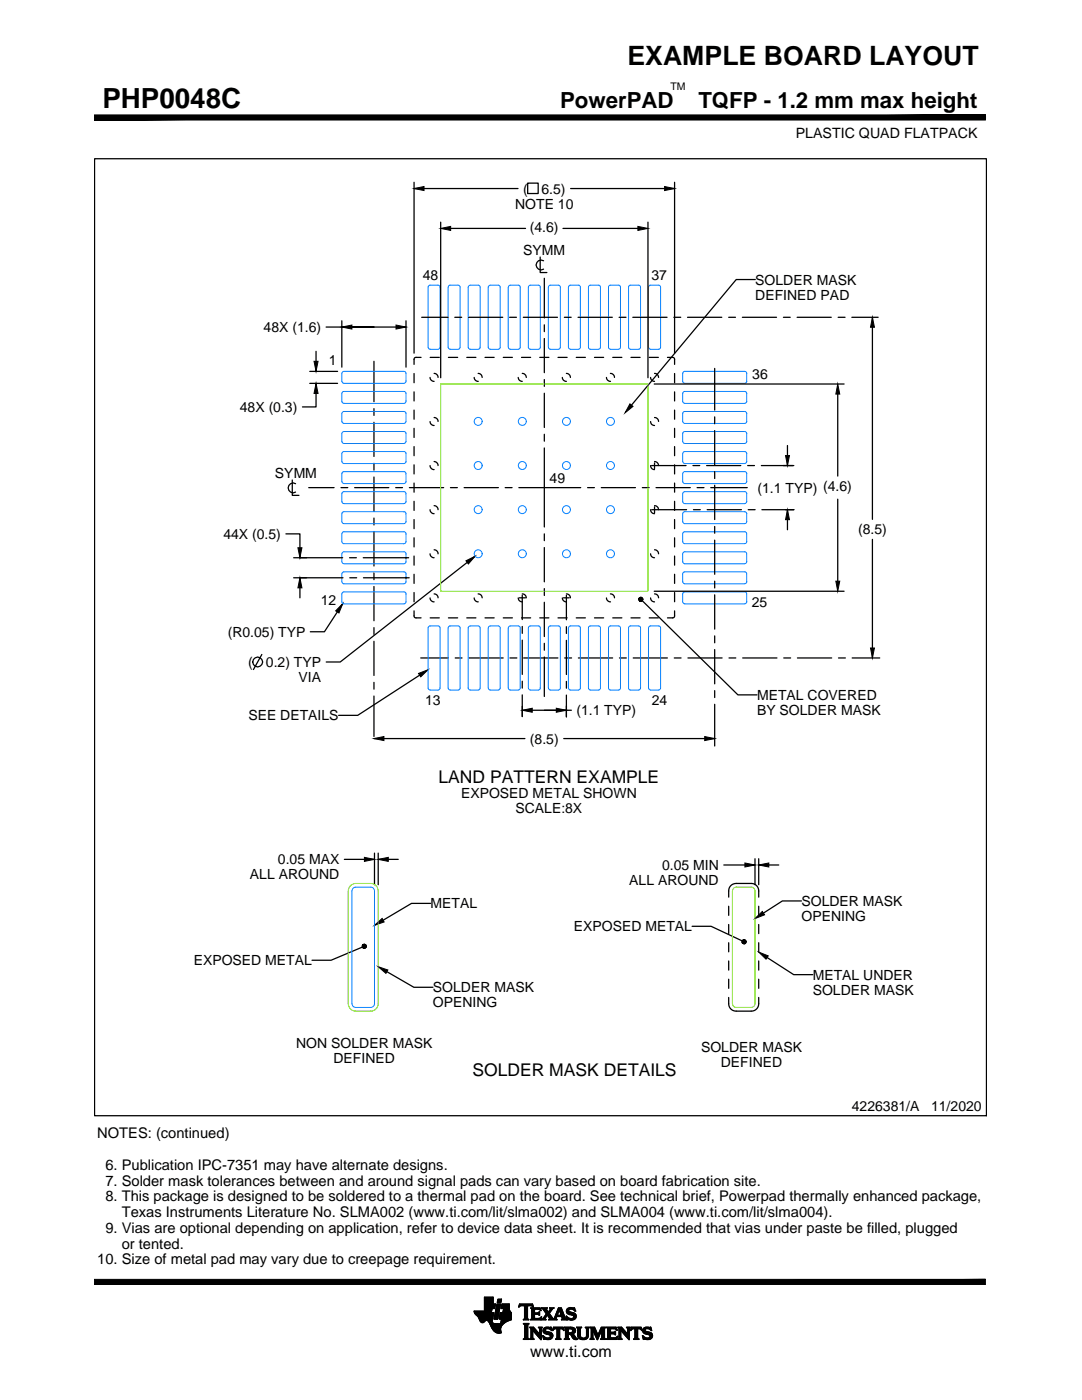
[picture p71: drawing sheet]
<svg xmlns="http://www.w3.org/2000/svg" width="216mm" height="279mm" viewBox="0 0 216 279" stroke-linecap="round" stroke-linejoin="round" font-family="sans-serif">
<defs><g id="words">
<text font-size="5.5" x="20.4" y="21.5">PHP0048C</text>
<text font-size="5.3" x="125.2" y="12.9">EXAMPLE BOARD LAYOUT</text>
<g font-size="4.4">
<text x="111.7" y="21.5">PowerPAD</text>
<text x="139.4" y="21.5">TQFP - 1.2 mm max height</text>
</g>
<g font-size="3.5">
<text x="87.5" y="156.2">LAND PATTERN EXAMPLE</text>
<text x="94.3" y="214.8">SOLDER MASK DETAILS</text>
</g>
<text font-size="3.2" x="105.8" y="270.8">www.ti.com</text>
<g font-size="2.9">
<text x="19.4" y="227.2">NOTES: (continued)</text>
<text x="21" y="233.4">6. Publication IPC-7351 may have alternate designs.</text>
<text x="21" y="236.6">7. Solder mask tolerances between and around signal pads can vary based on board fabrication site.</text>
<text x="21" y="239.7">8. This package is designed to be soldered to a thermal pad on the board. See technical brief, Powerpad thermally enhanced package,</text>
<text x="24.3" y="242.9">Texas Instruments Literature No. SLMA002 (www.ti.com/lit/slma002) and SLMA004 (www.ti.com/lit/slma004).</text>
<text x="21" y="246.1">9. Vias are optional depending on application, refer to device data sheet. It is recommended that vias under paste be filled, plugged</text>
<text x="24.3" y="249.2">or tented.</text>
<text x="19.4" y="252.3">10. Size of metal pad may vary due to creepage requirement.</text>
</g>
<g font-size="2.8">
<text x="158.8" y="27.4">PLASTIC QUAD FLATPACK</text>
<text x="102.8" y="41.6">NOTE 10</text>
<text x="104.4" y="38.6">(</text>
<text x="108" y="38.6">6.5)</text>
<text x="105.7" y="46.3">(4.6)</text>
<text x="104.4" y="50.9">SYMM</text>
<text x="84.4" y="55.9">48</text>
<text x="130" y="55.9">37</text>
<text x="150.7" y="56.8">SOLDER MASK</text>
<text x="150.7" y="59.8">DEFINED PAD</text>
<text x="52.6" y="66.3">48X (1.6)</text>
<text x="65.6" y="72.8">1</text>
<text x="150.1" y="75.7">36</text>
<text x="47.9" y="82.2">48X (0.3)</text>
<text x="54.9" y="95.4">SYMM</text>
<text x="109.7" y="96.4">49</text>
<text x="151.2" y="98.3">(1.1 TYP) (4.6)</text>
<text x="44.6" y="107.5">44X (0.5)</text>
<text x="171.2" y="106.7">(8.5)</text>
<text x="64" y="120.8">12</text>
<text x="150" y="121">25</text>
<text x="45.4" y="127.1">(R0.05) TYP</text>
<text x="49.5" y="133.1">(</text>
<text x="53.1" y="133.1">0.2) TYP</text>
<text x="59.6" y="136.1">VIA</text>
<text x="49.6" y="143.8">SEE DETAILS</text>
<text x="84.8" y="140.8">13</text>
<text x="115" y="142.7">(1.1 TYP)</text>
<text x="130.1" y="140.7">24</text>
<text x="151.1" y="139.7">METAL COVERED</text>
<text x="151.1" y="142.7">BY SOLDER MASK</text>
<text x="105.7" y="148.4">(8.5)</text>
<text x="92" y="159.3">EXPOSED METAL SHOWN</text>
<text x="102.9" y="162.3">SCALE:8X</text>
<text x="55.5" y="172.5">0.05 MAX</text>
<text x="132.1" y="173.6">0.05 MIN</text>
<text x="49.9" y="175.5">ALL AROUND</text>
<text x="125.6" y="176.6">ALL AROUND</text>
<text x="85.9" y="181.3">METAL</text>
<text x="114.5" y="185.9">EXPOSED METAL</text>
<text x="159.9" y="180.8">SOLDER MASK</text>
<text x="159.9" y="183.8">OPENING</text>
<text x="38.7" y="192.6">EXPOSED METAL</text>
<text x="162.2" y="195.5">METAL UNDER</text>
<text x="86.4" y="198">SOLDER MASK</text>
<text x="86.4" y="201">OPENING</text>
<text x="162.2" y="198.5">SOLDER MASK</text>
<text x="59.1" y="209.1">NON SOLDER MASK</text>
<text x="139.9" y="209.9">SOLDER MASK</text>
<text x="66.6" y="212.1">DEFINED</text>
<text x="143.8" y="212.9">DEFINED</text>
<text x="170" y="221.7">4226381/A</text>
<text x="185.8" y="221.7">11/2020</text>
</g>
<text font-size="2.1" x="133.8" y="17.9">TM</text>
</g></defs>
<g fill="none" stroke="#000" stroke-width=".25">
<path d="M18.9 31.7h177.9v191h-177.9zM82.6 36.4v34.1M82.6 37.6h20.8M105.3 36.5h2.1v2.1h-2.1zM113.9 37.6h20.7M134.6 36.4v34.1M149 23.4h47.6v.3M196.6 23.2v.2h-177.8M87.9 44.3v31.1M89.9 45.6h15M107.8 51.3v3.1h1.3M108.5 52a.98 .98 0 0 0-1.5 .9 .98 .98 0 0 0 1.5 .8"/>
<path d="M108.6 55.5v8M112.3 45.6h15M129.3 44.3v31.1M150.7 55.8h-3.8l-20.9 25M61.8 74.1h5.6M61.8 76.5h5.6M63.1 76.5v4.7h-2.7M63.1 70.1v4M65.1 65.3h9.5h-6.4M68.2 64v9.3M74.6 72.1v8.1M74.6 65.3h6.4"/>
<path d="M81 64v9.3M82.6 74.5v1.9M82.6 78.2v1.8M84 71.3h-1.1l-.2 .2-.1 1.2M84.1 63.3h5.3M85.8 75.3a.78 .78 0 0 0 .8 .8M85.8 71.3h1.9M86.6 74.5a.77 .77 0 0 1 .8 .8M89.5 71.3h1.8M90.7 63.3h1.4M93.1 71.3h1.9M93.5 63.3h6.8"/>
<path d="M94.6 75.3a.78 .78 0 0 0 .8 .8M95.4 74.5a.8 .8 0 0 1 .8 .8M96.8 71.3h1.8M100.4 71.3h1.8M101.7 63.3h1.3M103.4 75.3a.78 .78 0 0 0 .8 .8M104.1 71.3h1.8M104.2 74.5a.8 .8 0 0 1 .8 .8M104.4 63.3h6.8M107.7 71.3h1.8M108.6 64.8v1.4M108.6 67.6v6.8"/>
<path d="M108.6 75.7v1.4M108.6 78.5v6.8M111.3 71.3h1.9M112.2 75.3a.78 .78 0 0 0 .8 .8M112.6 63.3h1.4M113 74.5a.8 .8 0 0 1 .8 .8M115 71.3h1.8M115.3 63.3h6.9M118.6 71.3h1.8M121 75.3a.78 .78 0 0 0 .8 .8M121.8 74.5a.8 .8 0 0 1 .8 .8M122.3 71.3h1.8"/>
<path d="M123.5 63.3h1.4M125.9 71.3h1.8M126.3 63.3h6.8M129.5 71.3h1.9M129.8 75.3a.74 .74 0 0 0 .8 .8M130.5 76.6h37.9M130.6 74.5a.8 .8 0 0 1 .8 .8M133.2 71.3h1.1l.2 .2 .1 1.2M134.5 63.3h1.3M134.6 74.5v1.9M134.6 78.2v1.8M137.2 63.3h6.8"/>
<path d="M142.6 73.5v8.3M145.4 63.3h1.4M148.1 63.3h6.8M156.3 63.3h1.4M159.1 63.3h6.8M167.2 78.6v16.4M167.2 63.3h1.4M170 63.3h5.2M174.1 63.3v40.3M58.3 95.8v3.1h1.4M59 96.5a.98 .98 0 0 0-1.5 .9 .98 .98 0 0 0 1.5 .8M61.6 97.3h5.1"/>
<path d="M68 97.3h1.4M70.8 97.3h6.8M74.6 81.5v1.4M74.6 84.3v6.8M74.6 92.5v1.3M74.6 95.2v6.8M79 97.3h1.3M81.7 97.3h6.8M82.6 81.8v1.9M82.6 85.5v1.8M82.6 89.1v1.8M82.6 92.8v1.8"/>
<path d="M82.6 96.4v1.8M85.8 84.1a.78 .78 0 0 0 .8 .8M85.8 92.9a.81 .81 0 0 0 .8 .8M86.6 83.3a.77 .77 0 0 1 .8 .8M86.6 92.1a.77 .77 0 0 1 .8 .8M89.9 97.3h1.4M92.6 97.3h6.8M100.8 97.3h1.4M103.5 97.3h12.4M108.6 86.7v1.3M108.6 89.4v15.8M117.2 97.3h1.4"/>
<path d="M120 97.3h6.8M128.2 97.3h1.3M129.8 84.1a.74 .74 0 0 0 .8 .8M129.8 92.9a.77 .77 0 0 0 .8 .8M130 92.9h6.9M130.6 83.3a.8 .8 0 0 1 .8 .8M130.6 92.1a.8 .8 0 0 1 .8 .8M130.6 92.4v1.1M130.9 97.3h6.8M134.6 81.8v1.9M134.6 85.5v1.8M134.6 89.1v1.8"/>
<path d="M134.6 92.8v1.8M134.6 96.4v1.8M138.3 92.9h1.3M139.1 97.3h1.4M141 92.9h6.8M141.8 97.3h7.3M142.6 83.2v1.4M142.6 85.9v6.9M142.6 94.1v1.4M142.6 96.9v6.8M149.2 92.9h1.3M157.1 88.9v4"/>
<path d="M158.4 92.9h-6.5M167.2 99.6v16.4M57.1 106.5h2.7v4.8M58.6 115.3h9.8M58.6 111.3h9.8M59.8 115.3v4M69.8 111.3h1.3M69.8 115.3h1.4M72.5 111.3h9M72.5 115.3h9.1M74.6 103.4v1.4M74.6 106.1v6.9"/>
<path d="M74.6 114.3v1.4M74.6 117v6.9M81 111.3v.1M81 115.2v.2M82.6 100v1.9M82.6 103.7v1.8M82.6 107.3v1.8M82.6 111v1.8M82.6 114.6v1.8M82.6 118.3v1.8M85.8 119.3a.78 .78 0 0 0 .8 .8M85.8 101.7a.81 .81 0 0 0 .8 .8"/>
<path d="M85.8 110.5a.78 .78 0 0 0 .8 .8M86.6 118.5a.77 .77 0 0 1 .8 .8M86.6 100.9a.77 .77 0 0 1 .8 .8M86.6 109.7a.77 .77 0 0 1 .8 .8M94.6 119.3a.78 .78 0 0 0 .8 .8M94.8 111l-26.9 21.1h-2.8M95.4 118.5a.8 .8 0 0 1 .8 .8M103.4 119.3a.78 .78 0 0 0 .8 .8M103.6 119.3h1.2M104.2 118.5a.8 .8 0 0 1 .8 .8M104.2 118.8v4.8M108.6 106.5v1.4"/>
<path d="M108.6 109.3v6.8M108.6 117.5v1.3M112.2 119.3a.78 .78 0 0 0 .8 .8M112.4 119.3h1.2M113 118.5a.8 .8 0 0 1 .8 .8M113 118.8v4.9M121 119.3a.78 .78 0 0 0 .8 .8M121.8 118.5a.8 .8 0 0 1 .8 .8M128.2 119.9l19 18.8h3.9M129.8 119.3a.74 .74 0 0 0 .8 .8M129.8 101.7a.77 .77 0 0 0 .8 .8M129.8 110.5a.74 .74 0 0 0 .8 .8"/>
<path d="M130 101.7h7M130.5 118h37.9M130.6 118.5a.8 .8 0 0 1 .8 .8M130.6 100.9a.8 .8 0 0 1 .8 .8M130.6 109.7a.8 .8 0 0 1 .8 .8M130.6 101.1v1.3M134.6 100v1.9M134.6 103.7v1.8M134.6 107.3v1.8M134.6 111v1.8M134.6 114.6v1.8M134.6 118.3v1.8"/>
<path d="M138.4 101.7h1.3M141.1 101.7h6.8M142.6 105.1v1.3M142.6 107.8v6.8M142.6 116v1.3M142.6 118.7v6.9M149.3 101.7h1.4M152 101.7h6.4M157.1 101.7v4M174.1 107.6v23.7M52.2 130.6l-1.6 3M68.4 120.5l-3.7 5.6h-2.8"/>
<path d="M74.6 125.3v1.3M74.6 128v6.8M74.6 136.2v1.3M74.6 138.9v8.1M82.6 121.9l.1 1.3 .2 .1h1.1M83.7 134.7l-12.3 8.1h-3.8M84 131.3h5.5M85.8 123.3h1.9M89.5 123.3h1.8M90.8 131.3h1.4M93.1 123.3h1.9M93.6 131.3h6.8"/>
<path d="M96.8 123.3h1.8M100.4 123.3h1.8M101.8 131.3h1.3M104.1 123.3h1.8M104.2 125v1.4M104.2 127.8v6.8M104.2 135.9v1.4M104.2 138.7v4.3M104.5 131.3h6.8M107.7 123.3h1.8M108.6 120.2v6.8M108.6 128.4v1.4"/>
<path d="M108.6 131.1v7.9M111.3 123.3h1.9M112.7 131.3h1.4M113 125.1v1.3M113 127.8v6.8M113 136v1.3M113 138.7v4.4M115 123.3h1.8M115.4 131.3h6.8M118.6 123.3h1.8M122.3 123.3h1.8M123.6 131.3h1.4"/>
<path d="M125.9 123.3h1.8M126.4 131.3h6.8M129.5 123.3h1.9M134.5 131.3h1.4M134.6 121.9l-.1 1.3-.2 .1h-1.1M137.3 131.3h6.8M142.6 126.9v1.4M142.6 129.6v6.9M142.6 137.8v1.4M145.5 131.3h1.3M148.2 131.3h6.8M156.4 131.3h1.4"/>
<path d="M159.1 131.3h6.9M167.3 131.3h1.4M170 131.3h5.5M74.6 147.4h30.1M104.2 141.7h8.8M108.6 141.7h5.4M112.5 147.4h30.1M142.6 140.6v8.3M68.7 171.5h6M74.7 170.3v6.3M75.5 170.3v6.3M75.5 171.5h4"/>
<path d="M144.4 172.6h6.3M150.7 171.4v5.2M151.4 179a3.2 3.2 0 0 0-.2-1.9l-.5-.6-.5-.2h-3.3a1.47 1.47 0 0 0-1.5 1.5v1.2M151.4 171.4v5.2M151.4 172.6h4M159.9 179.8h-3.8l-3.8 2.4M72.3 189l-6.2 2.6h-3.8M77.2 193.9l5.4 3.1h3.8M85.9 180.3h-3.8l-5.7 3.4M138.1 184.9h3.8l6.2 2.9M145.4 180.9v1.8M145.4 184.5v1.8"/>
<path d="M145.4 188.1v1.9M145.4 191.8v1.8M145.4 195.4v1.8M151.4 199.1a3.2 3.2 0 0 1-.2 2l-.5 .5-.5 .2h-3.3a1.47 1.47 0 0 1-1.5-1.5v-1.2M151.4 180.9v1.8M151.4 184.5v1.8M151.4 188.1v1.9M151.4 191.8v1.8M151.4 195.4v1.8M153.1 191.1l5.3 3.4h3.8M96.7 260h1.7M96.7 259.9h1.7"/>
<path d="M96.7 259.8h1.7M96.7 259.7h1.7M96.7 259.6h1.7M96.7 259.5h1.7M96.7 259.4h1.7M96.7 259.3h1.7M96.7 259.2h1.7M96.7 259.1h1.7M96.7 259h1.7M99.2 259.9h.7M99.3 259.8h.7M99.3 259.7h.7"/>
<path d="M99.3 259.6h.7M99.3 259.5h.7M99.3 259.4h.7M99.4 259.3h.7M99.4 259.3h.7l-.2 .7h-.7zM94.6 261.8h3.5M94.6 261.7h3.5M94.6 261.9h3.4M94.7 262h3.3M94.7 262h3.8M94.7 262.1h3.8M94.8 262.2h3.7"/>
<path d="M94.9 262.3h3.6M94.9 262.4h3.5M95 262.4h3.4M95.1 262.5h3.3M95.2 262.6h3.2M95.3 262.7h3.1M95.4 262.7h3M95.4 262.8h2.9M95.5 262.9h2.8M95.5 263h2.8M95.6 263.1h2.7M95.6 263.2h2.7"/>
<path d="M95.7 263.3h2.6M95.7 263.4h2.5M95.7 263.5h2.5M95.8 263.5h1.1M95.8 263.6h1M95.8 263.7h.9M95.9 263.8h.7M96 263.9h.6M96.1 263.9h.3M96.7 261.5h1.4M96.7 261.4h1.4M96.7 261.3h1.5"/>
<path d="M96.7 261.2h1.5M96.7 261.1h2l.2-.9h-.5v-1.3h-1.7v2.8M96.7 261.1h2M96.7 261h2M96.7 260.9h2M96.7 260.8h2M96.7 260.7h2.1M96.7 260.6h2.1M96.7 260.5h2.1M96.7 260.4h2.1M96.7 260.3h2.2M96.7 260.2h1.7"/>
<path d="M96.7 260.1h1.7M97.3 263.5h.9M97.4 263.6h.8M97.5 263.7h.7M97.5 263.8h.7M97.6 263.9h.6M97.7 264h.6M97.7 264.1h.7M97.7 264.2h1.2M97.8 264.3h2.6M97.8 264.3h2.5M97.9 264.4h2.3"/>
<path d="M97.9 264.5h2.3M97.9 264.6h2.2M98 264.6h2.1M98 264.7h2M98 264.8h2M98.1 264.9h1.9M98.1 265h1.8M98.2 265h1.7M98.2 261.1l-.2 .9h.5l-.2 1.2M98.2 263.5v.4l.4 .3h1.9M98.2 265.1h1.7M98.3 265.2h1.6"/>
<path d="M98.3 263.2l-.1 .3M98.3 265.3h1.6M98.4 265.4h1.5M98.5 265.5h1.4M98.6 265.6h1.3M98.6 263.2h.7M98.6 263.1h.7M98.6 265.7h1.3M98.6 263h.7M98.6 262.9h.7M98.7 262.8h.7M98.7 262.7h.7"/>
<path d="M98.7 262.6h.7M98.7 262.5h.7M98.7 265.8h1.3M98.7 262.4h.7M98.8 262.4h.6M98.8 262.3h.7M98.8 262.2h.7M98.8 262.1h.7M98.8 262h.7M98.9 265.8h1.1M98.9 261.9h.7M98.9 261.8h.7"/>
<path d="M98.9 261.7h.7M98.9 261.6h.7M98.9 261.5h.7M98.9 261.4h.7M99 261.3h.7M99 265.9h1M99 261.2h.7M99 261.1h.7M99 261h.7M99 260.9h.7M99.1 260.8h.7M99.1 260.7h.7"/>
<path d="M99.1 260.6h.7M99.1 260.5h.7M99.1 260.4h.7M99.2 266h.8M99.2 260.4h.7M99.2 260.3h.7M99.2 260.2h.7l-.1 .3-.5 2.8h-.7zM99.6 266.1h.1M99.6 263a.29 .29 0 0 0 .2 .3 .29 .29 0 0 0 .3 0M99.6 263.1h2.4M99.6 263.2h2.4M99.6 263h2.4"/>
<path d="M99.6 262.9h2.4M99.7 262.8h2.3M99.7 262.7h2.3M99.7 262.6h2.3M99.7 262.5h2.3M99.7 262.4h2.3M99.8 262.4h2.2M99.8 262.3h2.2M99.8 262.2h2.2M99.8 262.1h2.2M99.8 262h2.2M99.9 264.1h.6"/>
<path d="M99.9 264h.8M100 263.9h.8M100 263.9h.9M100 263.8h1M100 263.7h1.2M100 263.6h1.4M100 261.1h1.6M100 261h1.6M100 263.5h1.6M100 260.9h1.6M100.1 263.5h1.7M100.1 263.4h1.9"/>
<path d="M100.1 260.8h1.5M100.1 263.3h1.9M100.1 260.7h1.5M100.1 263.3l-.2 .9M100.1 260.6h1.5M100.1 260.5h1.5M100.1 260.4h1.5M100.2 260.3h1.4M100.2 260.2h1.4v.9h-1.6zM100.4 262h1.6M100.4 261.9h1.5M100.4 261.8h1.4"/>
<path d="M100.4 261.7h1.4M100.4 261.6h1.3M100.4 261.5h1.3M100.5 261.4h1.1M100.5 261.3h1.1M100.5 261.1l-.1 .9h-.6l-.2 1M100.5 261.2h1.1M101.6 261.1l.2 .6 .2 .3v1.4a2.17 2.17 0 0 0-2 2.4v.2a1.44 1.44 0 0 1-1.8-.9l-.5-1.1a.6 .6 0 0 0-.6-.5 .6 .6 0 0 0-.6 .4h-.4l-.2-.1-.5-1-.7-.7-.1-.4 3.5-.1M103.5 260.8h.1M103.6 260.7h.2M103.6 260.5h2.7M103.6 260.4h2.7"/>
<path d="M103.7 260.3h2.6M104.4 267.3h1.1M104.4 263.3h1.1M104.4 264.1h1.1l-.2 .3v2.7l.2 .2h-1.1l.3-.4v-2.4zM104.5 264.2h1M104.6 267.1h.8M104.6 263.2h.7M104.7 263l-.3 .3M104.7 264.3h.6M104.7 263.1h.6M104.7 263h.5M104.7 262.9h.5"/>
<path d="M104.7 262.8h.5M104.7 262.7h.5M104.7 262.5h.5M104.7 262.4h.5M104.7 262.3h.5M104.7 262.2h.5M104.7 262.1h.5M104.7 262h.5M104.7 261.9h.5M104.7 261.8h.5M104.7 261.7h.5M104.7 261.5h.5"/>
<path d="M104.7 261.4h.5M104.7 261.3h.5M104.7 261.2h.5M104.7 261.1h.5M104.7 261h.5M104.7 260.9h.5M104.7 260.8h.5M104.7 260.7h.6M104.7 260.7v2.3M104.7 260.7a.91 .91 0 0 0-1.2 .1l.2-.6h2.5l.2 .6-.2-.1a.7 .7 0 0 0-1 0M104.7 267h.6M104.7 266.9h.6"/>
<path d="M104.7 266.8h.6M104.7 266.7h.6M104.7 266.6h.6M104.7 266.5h.6M104.7 266.4h.6M104.7 266.2h.6M104.7 266.1h.6M104.7 266h.6M104.7 265.9h.6M104.7 265.8h.6M104.7 265.7h.6M104.7 265.6h.6"/>
<path d="M104.7 265.5h.6M104.7 265.4h.6M104.7 265.2h.6M104.7 265.1h.6M104.7 265h.6M104.7 264.9h.6M104.7 264.8h.6M104.7 264.7h.6M104.7 264.6h.6M104.7 264.4h.6M105.2 260.7v2.3M105.2 263l.3 .3"/>
<path d="M105.7 265l.8-.1 1.2 1.4v-1.2l-.3-.1M105.7 267.3h.8M105.7 264.9h.8M105.8 265h.8M105.9 263.3h2M105.9 267.1h.5M105.9 265.1h.8M106 267h.3M106 266.9h.3M106 266.8h.3M106 266.7h.3M106 266.6h.3"/>
<path d="M106 266.5h.3M106 266.4h.3M106 266.2h.3M106 266.1h.3M106 266h.3M106 265.9h.3M106 265.8h.3M106 265.7h.3M106 265.6h.3M106 265.5h1M106 265.4h.9M106 265.2h.8"/>
<path d="M106 261.1h1.8M106.1 263.2h1.8M106.1 261.2h1.8M106.1 263l-.2 .3M106.1 262h1.2l.4-.2v.7l-.3-.2h-.8v.7M106.1 263.1h.6M106.1 263h.5M106.1 262.9h.5M106.1 262.8h.5M106.1 262.7h.5M106.1 262.5h.5M106.1 262.4h.5"/>
<path d="M106.1 262.3h.5M106.1 262.2h1.6M106.1 262.1h1.6M106.1 261.9h.5M106.1 261.8h.5M106.1 261.7h.5M106.1 261.5h.5M106.1 261.4h.5M106.1 261.3h.6M106.2 260.7h.2M106.3 260.8h.1M106.4 265.6h.6"/>
<path d="M106.5 265.7h.7M106.6 265.8h.7M106.6 261.4l.1-.1h.6l.7 .2-.2-.5h-1.9l.2 .4v1.6M106.6 261.4v.6M106.6 263l.1 .1h.6l.8-.3-.2 .6-2-.1M106.7 265.9h.6M106.8 266h.6M106.9 266.1h.7M107 266.2h1M107.1 266.4h.9M107.2 266.5h.8M107.3 266.6h.7"/>
<path d="M107.3 266.7h.7M107.4 262h.3M107.4 266.8h.6M107.4 264.9h.8M107.4 265h.8M107.5 262.3h.2M107.5 263.1h.5M107.6 266.9h.4M107.6 262.4h.1M107.6 261.9h.1M107.6 261.3h.3M107.6 265h.5"/>
<path d="M107.6 267h.4M107.7 265.1h.3M107.7 266.1h.3M107.7 266h.3M107.7 265.9h.3M107.7 265.8h.3M107.7 265.7h.3M107.7 265.6h.3M107.7 265.5h.3M107.7 265.4h.3M107.7 265.2h.3M107.7 267.1h.3"/>
<path d="M107.7 261.4h.2M107.8 263h.2M107.9 267.3h.1M107.9 261.5h.1M108 262.9h.1M108 263.3h.9M108.1 261.1h1M108.2 265l-.2 .3v2l-1.7-1.8v1.4l.2 .4h-.8l.3-.4v-1.6l-.3-.3M108.3 263.2h.5M108.3 266.6l.2 .7 .2-.1a1.01 1.01 0 0 0 1.6-.6M108.3 266.6h.1M108.3 261.2h.7"/>
<path d="M108.3 266.7h.2M108.4 266.8h.2M108.4 265.6h.4M108.4 265.5h.4M108.4 266.9h.4M108.4 265.7h.6M108.4 265.4h.4M108.4 263.1h.4M108.4 265.8h1M108.4 261.3h.6M108.4 267h.8M108.4 267.1h1.6"/>
<path d="M108.4 265.2h.5M108.5 263l.5-.8-.9-1.2h1.1l-.2 .3 .4 .6 .4-.7-.1-.2h.8l-.9 1.1 .9 1.2 .9-2.3h.6l.8 2.2 .3 .1M108.5 263l-.5 .3M108.5 265.9h1.3M108.5 263h.3M108.5 267.3h.1M108.5 261.4h.6M108.5 265.1h1.5M108.5 266h1.6M108.5 262.9h.4M108.6 261.5h.6M108.6 265h1.4"/>
<path d="M108.6 262.8h.4M108.7 261.7h.6M108.7 266.1h1.5M108.7 262.7h.4M108.7 261.8h.6M108.8 262.5h.3M108.8 261.9h1M108.8 267.3h1M108.8 264.9h.8M108.9 262.4h.9M108.9 262h.8M109 262.3h.7"/>
<path d="M109 262.1h.6M109 262.2h.7M109 266.2l.7 .3a.46 .46 0 0 1-.1 .5 .46 .46 0 0 1-.6 0l-.7-.4M109 266.2a.75 .75 0 0 1-.6-1 .75 .75 0 0 1 1.2-.3l.2 .1 .2-.1 .1 .6a1.05 1.05 0 0 0-1.3-.2l.1 .3 .7 .2a.72 .72 0 0 1 .7 .8M109.1 266.2h1.1M109.3 262.5h.6M109.4 262.7h.6M109.5 267h.6M109.5 262.8h.6M109.5 263.3h1.6M109.5 263.3l.2-.1-.5-.8-.4 .8 .1 .1M109.5 261.8h.3"/>
<path d="M109.5 262.9h.6M109.5 266.4h.8M109.6 261.7h.3M109.6 263h.6M109.7 261.5h.3M109.7 265.2h.4M109.7 263.1h.6M109.7 263.2h.7M109.7 266.9h.5M109.7 261.4h.4M109.8 266.5h.5M109.8 261.1h.7"/>
<path d="M109.8 266.8h.5M109.8 266.7h.5M109.8 266.6h.5M109.8 261.3h.4M109.8 264.9h.2M109.8 261.2h.5M109.9 265.4h.2M110 265.5h.1M110.3 265.5h.1M110.3 265.4h.2M110.3 265.2h.3M110.4 265.1h2"/>
<path d="M110.4 265h2M110.4 264.9h2M110.5 263.2h.4M110.6 263.1h.3M110.6 263h.4M110.7 262.9h.3M110.8 262.8h.3M110.8 262.7h1.8M110.8 262.5h1.8M110.9 267.3h1M110.9 262.4h.3M110.9 262.3h.3"/>
<path d="M111 262.2h.3M111 262.1h.3M111 262h.4M111.1 267.1h.6M111.1 261.9h.3M111.1 267h.6M111.1 265.2h.6M111.1 261.8h.3M111.2 265.3v1.6l-.3 .4h1l-.2-.2v-1.8M111.2 266.9h.5M111.2 266.8h.5M111.2 266.7h.5"/>
<path d="M111.2 266.6h.5M111.2 266.5h.5M111.2 266.4h.5M111.2 266.2h.5M111.2 266.1h.5M111.2 266h.5M111.2 265.9h.5M111.2 265.8h.5M111.2 265.7h.5M111.2 265.6h.5M111.2 265.5h.5M111.2 265.4h.5"/>
<path d="M111.2 265.3a.5 .5 0 0 0-.9 .2h-.1M111.2 261.7h.3M111.2 261.5h.3M111.3 261.4h.8M111.3 261.3h.8M111.4 261.2h.7M111.4 261.1h.6M111.6 261.4l.4 1.1h-.8zM111.6 261.5h.6M111.7 265.3a.42 .42 0 0 1 .4-.2 .42 .42 0 0 1 .3 .3l.1 .1v-.1a.44 .44 0 0 0-.1-.5 .44 .44 0 0 0-.5 0h-1.4l-.3 .6M111.7 261.7h.5M111.7 261.8h.6"/>
<path d="M111.8 261.9h.5M111.8 262h.6M111.9 262.1h.5M111.9 262.2h.5M111.9 262.3h.6M112 262.4h.5M112 263.3l.2-.1-.1-.5h-1l-.2 .5 .2 .1M112 263.3h1.1M112.1 262.8h.6M112.1 262.9h.6M112.2 263h.6M112.2 265.2h.3"/>
<path d="M112.2 263.2h.7M112.2 263.1h.6M112.3 265.4h.2M112.4 265.5h.2M112.6 265l.2 .3v1.6l-.2 .4h1l-.2-.2v-.8M112.6 265l1.2-.1a.69 .69 0 0 1 1 .4 .69 .69 0 0 1-.5 .9h-.1M112.6 267.3h1M112.6 264.9h1.6M112.7 265h1.8M112.8 267.1h.6M112.8 267h.6M112.8 265.1h1.9"/>
<path d="M112.8 266.4h1.1a.99 .99 0 0 0 1.4 .9M112.8 266.9h.6M112.8 266.8h.6M112.8 266.7h.6M112.8 266.6h.6M112.8 266.5h.6M112.8 266.2h1.5M112.8 266.1h1.6M112.8 266h1.8M112.8 265.9h.6M112.8 265.8h.6M112.8 265.7h.6"/>
<path d="M112.8 265.6h.6M112.8 265.5h.6M112.8 265.4h.6M112.8 265.2h.6M113 262.8h.1M113 262.7h.1M113 262.9h.3M113 261.7h.5M113 263h.4M113 261.8h.6M113 261.5h.5M113.1 261.9h.8"/>
<path d="M113.1 261.4h.4M113.1 263.1h.6M113.1 263.2h1.6M113.1 262h1.3M113.1 261.3h.5M113.1 263.3h.2M113.2 261.2a1.32 1.32 0 0 1 1.3-.1l.1-.1 .2 .6a1.05 1.05 0 0 0-1.3-.2l.1 .4 .6 .2a.8 .8 0 0 1 .7 1 .8 .8 0 0 1-1.1 .4h-.7l-.1-.7a.87 .87 0 0 0 1.5 .1l-.1-.2-.7-.2a.7 .7 0 0 1-.5-1.2zM113.2 262.1h1.5M113.2 261.2h1.5M113.3 262.2h1.5M113.3 261.1h1.3M113.4 263.3h1.2"/>
<path d="M113.6 262.3h1.3M113.6 261h.6M113.8 266a.42 .42 0 0 0 .5-.4 .42 .42 0 0 0-.5-.4l-.4 .1v.7M113.8 263.5h.4M113.9 266.4h.6M114 266.5h.6M114 266.6h.6M114.1 266.7h.6M114.1 265.2h.7M114.1 262.4h.8M114.1 265.9h.6M114.1 266.8h.7"/>
<path d="M114.2 266.2l1.1 1.1M114.2 266.2h.1M114.2 266.9h.7M114.2 265.4h.6M114.2 265.8h.6M114.2 265.7h.6M114.2 265.5h.6M114.2 263.1h.6M114.3 267h.6M114.3 265.6h.5M114.3 261.3h.4M114.4 267.1h.7"/>
<path d="M114.4 262.5h.6M114.4 263h.5M114.5 262.9h.4M114.5 262.7h.5M114.5 261.4h.3M114.5 262.8h.5M114.5 267.3h.8M114.6 261.5h.2M114.7 261.7h.1M115 265l.3 .1v1.4M115 264.9h1M115 265h1"/>
<path d="M115.2 265h.7M115.3 265.1h.5M115.3 266.6h.5M115.3 266.5h.5M115.3 266.4h.5M115.3 266.2h.5M115.3 266.1h.5M115.3 266h.5M115.3 265.9h.5M115.3 265.8h.5M115.3 265.7h.5M115.3 265.6h.5"/>
<path d="M115.3 265.5h.5M115.3 265.4h.5M115.3 265.2h.5M115.3 266.7h.5M115.3 266.8h.6M115.4 266.9h.6M115.5 267h.8M115.6 267.1h1.5M115.8 266.5a.63 .63 0 0 0 .6 .6 .63 .63 0 0 0 .6-.6M115.8 267.3h1.1M116 265l-.2 .1v1.4M116.6 267h.6"/>
<path d="M116.8 265l.2 .1v1.4M116.8 264.9h.8M116.8 265h.8M116.9 266.9h.4M116.9 265h.6M117 266.8h.3M117 266.7h.4M117 265.1h.4M117 266.6h.4M117 266.5h.4M117 266.4h.4M117 266.2h.4"/>
<path d="M117 266.1h.4M117 266h.4M117 265.9h.4M117 265.8h.4M117 265.7h.4M117 265.6h.4M117 265.5h.4M117 265.4h.4M117 265.2h.4M117.4 266.5a1.08 1.08 0 0 1-.8 .9 1.08 1.08 0 0 1-1.1-.3l-.2-.6M117.6 265l-.2 .1v1.4M117.8 267.3h.7"/>
<path d="M117.8 264.9h.8M117.9 265h.8M117.9 267.1h.4M118 267h.3M118 265.1h.7M118 266.9h.3M118 266.8h.3M118 266.7h.3M118 266.6h.3M118 266.5h.3M118 266.4h.3M118 266.2h.3"/>
<path d="M118 266.1h.3M118 266h.3M118 265.9h.3M118 265.8h.3M118 265.7h.3M118 265.6h.3M118 265.5h.9M118 265.4h.8M118 265.2h.8M118.4 265.6h.5M118.4 265.7h.6M118.5 265.8h.5"/>
<path d="M118.5 265.9h.6M118.6 266h.5M118.6 266.1h.6M118.7 266.2h.5M118.7 266.4h.6M118.8 266.5h.8M118.8 266.6h.8M118.9 266.7h.6M118.9 266.8h.6M119 266.9h.4M119 267h.4M119.1 267.1h.2"/>
<path d="M119.1 267.3h.2M119.4 266.4h.3M119.4 266.2h.3M119.5 266.1h.2M119.5 266h.3M119.6 265.9h.3M119.6 265.8h.3M119.6 265.7h.4M119.7 265.6h.3M119.7 265.5h.9M119.8 265.4h.8M119.8 265.2h.8"/>
<path d="M119.9 267.3h.9M119.9 265.1h.7M119.9 265h.8M120 264.9h.8M120 267.1h.7M120.1 267h.5M120.1 266.9h.5M120.1 266.8h.5M120.1 266.7h.5M120.1 266.6h.5M120.1 266.5h.5M120.1 266.4h.5"/>
<path d="M120.1 266.2h.5M120.1 266.1h.5M120.1 266h.5M120.1 265.9h.5M120.1 265.8h.5M120.1 265.7h.5M120.1 265.6h.5M120.8 265l-.2 .3v1.6l.2 .4h-.9l.2-.4v-1.5l-.9 1.9-.9-1.9v1.5l.2 .4h-.7l.2-.4v-1.6l-.2-.3M120.8 265l-.4-.1a.41 .41 0 0 0-.4 0 .41 .41 0 0 0-.2 .4l-.5 1.2-.7-1.6-.8 .1M121 265l.3 .3v1.6l-.3 .4h2l.2-.6M121 267.3h2M121 264.9h1.9"/>
<path d="M121 265l1.9-.1 .2 .6M121.2 265h1.8M121.2 267.1h1.9M121.2 265.1h1.8M121.3 267h1.8M121.3 266.9h.5M121.3 266.8h.5M121.3 266.7h.5M121.3 266.6h.5M121.3 266.5h.5M121.3 266.4h.5M121.3 266.2h.5"/>
<path d="M121.3 266.1h1.5M121.3 266h1.5M121.3 265.9h1.5M121.3 265.8h.5M121.3 265.7h.5M121.3 265.6h.5M121.3 265.5h.5M121.3 265.4h.5M121.3 265.2h.5M121.8 265.3v.6h.8l.2-.2v.7l-.2-.2h-.8v.7l.2 .1M121.8 265.3l.1-.1h.7l.5 .3M122.7 266.2h.1"/>
<path d="M122.7 265.8h.1M122.7 266.4h.1M122.8 265.2h.3M122.9 266.9h.3M122.9 265.4h.2M123.1 265.5h.1M123.1 266.8h.1M123.2 266.7h.1M123.2 266.7l-.3 .2-.4 .1M123.3 265l.7-.1 1.3 1.4-.1-1.2-.2-.1M123.3 267.3h.8M123.3 264.9h.7"/>
<path d="M123.4 265h.7M123.5 267.1h.4M123.5 265.1h.7M123.5 267h.4M123.5 266.9h.4M123.5 266.8h.4M123.5 266.7h.4M123.5 266.6h.4M123.5 266.5h.4M123.5 266.4h.4M123.5 266.2h.4M123.5 266.1h.4"/>
<path d="M123.5 266h.4M123.5 265.9h.4M123.5 265.8h.4M123.5 265.7h.4M123.5 265.6h.4M123.5 265.5h1M123.5 265.4h.9M123.5 265.2h.8M123.9 265.6h.7M124 265.7h.7M124.1 265.8h.7M124.2 265.9h.7"/>
<path d="M124.3 266h.7M124.4 266.1h.7M124.5 266.2h1.1M124.6 266.4h1M124.7 266.5h.9M124.8 266.6h.8M124.9 266.7h.7M125 266.8h.6M125 264.9h.8M125 265h.8M125.1 266.9h.5M125.2 265h.5"/>
<path d="M125.2 267h.4M125.2 265.1h.4M125.3 266.1h.3M125.3 266h.3M125.3 265.9h.3M125.3 265.8h.3M125.3 265.7h.3M125.3 265.6h.3M125.3 265.5h.3M125.3 265.4h.3M125.3 265.2h.3M125.3 267.1h.3"/>
<path d="M125.4 267.3h.2M125.8 265l-.2 .3v2l-1.7-1.8v1.4l.2 .4h-.8l.2-.4v-1.6l-.2-.3M125.8 265.5h.1M125.9 265.4h.1M125.9 265.2h.3M125.9 265.1h2.1M126 265h2M126 264.9h1.9M126.4 267.3h1.1M126.6 267.1h.7M126.7 267h.5M126.7 265.2h.5"/>
<path d="M126.7 265.3v1.6l-.3 .4h1.1l-.3-.4v-1.6M126.7 266.9h.5M126.7 266.8h.5M126.7 266.7h.5M126.7 266.6h.5M126.7 266.5h.5M126.7 266.4h.5M126.7 266.2h.5M126.7 266.1h.5M126.7 266h.5M126.7 265.9h.5M126.7 265.8h.5"/>
<path d="M126.7 265.7h.5M126.7 265.6h.5M126.7 265.5h.5M126.7 265.4h.5M126.7 265.3a.5 .5 0 0 0-.8 .2h-.1M127.2 265.3a.42 .42 0 0 1 .4-.2 .42 .42 0 0 1 .4 .3l.1 .1v-.1a.44 .44 0 0 0-.2-.5 .44 .44 0 0 0-.5 0h-1.4l-.2 .6M127.8 265.2h.2M127.9 265.4h.2M128 265.5h.1M128.2 266.6l.2 .7 .2-.1a1.01 1.01 0 0 0 1.6-.6M128.2 266.6h.1M128.2 266.7h.2"/>
<path d="M128.3 266.8h.2M128.3 265.7h.6M128.3 265.6h.4M128.3 265.5h.4M128.3 266.9h.4M128.3 265.4h.4M128.3 265.8h1M128.3 267h.8M128.3 265.2h.5M128.3 267.1h1.6M128.4 265.9h1.3M128.4 267.3h.1"/>
<path d="M128.4 265.1h1.5M128.4 266h1.5M128.5 265h1.4M128.6 266.1h1.5M128.7 267.3h1M128.7 264.9h.8M128.9 266.2a.75 .75 0 0 1-.6-1 .75 .75 0 0 1 1.2-.3l.2 .1 .1-.1 .2 .6a1.05 1.05 0 0 0-1.3-.2l.1 .3 .7 .2a.72 .72 0 0 1 .7 .8M128.9 266.2l.7 .3a.46 .46 0 0 1-.1 .5 .46 .46 0 0 1-.6 0l-.7-.4M129 266.2h1.1M129.3 267h.7M129.4 266.4h.8M129.6 265.2h.3"/>
<path d="M129.6 266.9h.5M129.7 266.5h.5M129.7 266.8h.5M129.7 266.7h.5M129.7 266.6h.5M129.7 264.9h.2M129.8 265.4h.2M129.9 265.5h.1"/>
<circle cx="51.4" cy="132.1" r=".97"/>
</g>
<g fill="#000" stroke="#000" stroke-width=".2">
<path d="M82.6 37.6l2-.4v.8zM132.6 37.2l2 .4-2 .4zM87.9 45.6l2-.4v.8zM127.3 45.2l2 .4-2 .4zM62.7 72.1h.8l-.4 2zM63.1 76.5l.4 2h-.8zM68.2 65.3l2-.4v.8zM79 64.9l2 .4-2 .4zM167.2 76.6l.4 2h-.8zM174.1 63.3l.4 2h-.8zM125.7 80.6l.6 .5-1.6 1.3zM156.7 90.9h.8l-.4 2z"/>
<path d="M59.8 115.3l.4 2h-.8zM59.4 109.3h.8l-.4 2zM93 111.9l1.8-.9-1.3 1.6zM127.6 119.3l.1-.1 .2 .4zM157.1 101.7l.4 2h-.8zM166.8 116h.8l-.4 2zM68.4 120.5l-.8 1.8-.6-.4zM83.5 134.4l1.9-.7-1.4 1.4zM173.7 129.3h.8l-.4 2zM74.6 147.4l2-.4v.8zM104.2 141.7l2-.4v.8zM111 141.3l2 .4-2 .4z"/>
<path d="M140.6 147l2 .4-2 .4zM72.7 171.1l2 .4-2 .4zM75.5 171.5l2-.4v.8zM148.6 172.2l2.1 .4-2.1 .4zM151.4 172.6l2-.4v.8zM72.7 188.8l.4-.1v.1zM74.7 184.7l1.5-1.4 .5 .7zM75.5 192.9l1.9 .7-.4 .7zM148.5 188l.3 .1-.1 .1zM150.7 183.3l1.4-1.4 .5 .7zM151.4 190l1.9 .8-.4 .6z"/>
<path d="M18.8 22.9v1.1l177.8-1.1zM18.8 24l177.8-1.1v1.1z"/>
<path d="M127.5 119.8l.1 .1 .3-.3zM127.9 119.6l-.2 .4-.1-.1zM127.9 119.6l-.2 .4h.2z"/>
<path d="M127.6 119.3l-.1 .2 .4 .1zM127.5 119.5l.4 .1h-.4zM127.5 119.6v.2l.4-.2z"/>
<path d="M128 119.2l-.1 .4 .3-.3zM127.9 119.2h.1l-.1 .4zM127.7 119.2l.2 .4v-.4z"/>
<path d="M127.9 119.6l.3 .2 .1-.2zM127.9 119.6l.3-.1 .1 .1zM127.9 119.6l.3-.1v-.2z"/>
<path d="M127.9 119.6v.4h.1zM127.9 119.6l.3 .3-.2 .1zM127.9 119.6l.3 .3v-.1z"/>
<path d="M72.3 188.7v.1h.4zM72.3 188.8h.4l-.4 .2zM72.3 189l.1 .1 .3-.3z"/>
<path d="M72.4 189.1l.1 .1 .2-.4zM72.7 188.8v.4h-.2zM72.7 188.8v.4h.1z"/>
<path d="M72.5 188.5l.2 .3v-.4zM72.4 188.6l.1-.1 .2 .3zM72.4 188.6l-.1 .1 .4 .1z"/>
<path d="M72.7 188.8l.1 .4 .2-.1zM72.7 188.8l.4 .2-.1 .1zM72.7 188.8l.4 .2v-.2z"/>
<path d="M73 188.6l-.3 .2 .4-.1zM72.8 188.5l.2 .1-.3 .2zM72.7 188.4v.4l.1-.3z"/>
<path d="M148.1 187.9v.2l.4-.1zM148.1 188.1l.4-.1-.3 .2zM148.2 188.2l.1 .1 .2-.3z"/>
<path d="M148.5 188l-.2 .3 .1 .1zM148.5 188l.1 .3-.2 .1zM148.5 188l.1 .3 .1-.1z"/>
<path d="M148.2 187.7l.3 .3-.2-.4zM148.2 187.7l.3 .3-.4-.2zM148.1 187.8v.1l.4 .1z"/>
<path d="M148.6 187.6l-.1 .4 .3-.3zM148.5 187.6h.1l-.1 .4zM148.3 187.6l.2 .4v-.4z"/>
<path d="M148.5 188l.3 .1 .1-.1zM148.5 188l.4-.2v.2zM148.5 188l.4-.2-.1-.1z"/>
<path d="M18.8 255.3v1l177.8-1zM18.8 256.3l177.8-1v1z"/>
</g>
<g fill="none" stroke="#007fff" stroke-width=".2">
<path d="M85.4 57.3v12M85.8 56.9h1.6l.2 .1 .2 .3v12l-.4 .4M85.8 56.9l-.3 .2-.1 .2M89.4 57.3v12M91.4 56.9h-1.6l-.3 .2-.1 .2M91.4 56.9l.2 .1 .2 .3v12l-.4 .4M105.4 57.3v12M105.4 57.3l.1-.2 .3-.2h1.6l.2 .1 .2 .3v12l-.4 .4M109.4 57.3v12M109.8 56.9h1.6M109.8 56.9l-.3 .2-.1 .2M111.4 56.9l.4 .2v.2v12l-.4 .4"/>
<path d="M115.4 56.9h-1.6l-.3 .2-.1 .2v12l.4 .4M115.4 56.9l.2 .1 .2 .3v12l-.4 .4M117.8 56.9h1.6l.2 .1 .2 .3v12l-.4 .4M117.8 56.9l-.3 .2-.1 .2v12l.4 .4M68.2 74.5v1.6M68.2 78.5v1.6M68.2 76.1l.2 .3 .2 .1M68.6 76.5h12M68.6 78.1h12l.4 .2v.2v1.6l-.2 .3-.2 .1h-12M68.6 74.1h12l.2 .1 .2 .3v1.6M68.6 78.1l-.3 .2-.1 .2M68.6 74.1l-.3 .2-.1 .2"/>
<path d="M81 76.1l-.2 .3-.2 .1M85.4 69.3l.1 .2 .3 .2M85.8 69.7h1.6M89.4 69.3l.1 .2 .3 .2M89.8 69.7h1.6M93.8 69.7h1.6M95.4 69.7l.4-.4v-12l-.2-.3-.2-.1h-1.6l-.3 .2-.1 .2v12l.4 .4M97.8 69.7h1.6M99.4 69.7l.4-.4v-12l-.2-.3-.2-.1h-1.6l-.3 .2-.1 .2v12l.4 .4M101.8 69.7h1.6M103.4 69.7l.4-.4v-12l-.2-.3-.2-.1h-1.6l-.3 .2-.1 .2v12l.4 .4M105.4 69.3l.1 .2 .3 .2"/>
<path d="M105.8 69.7h1.6M109.4 69.3l.1 .2 .3 .2M109.8 69.7h1.6M113.8 69.7h1.6M117.8 69.7h1.6M121.8 69.7h1.6M123.4 69.7l.4-.4v-12l-.2-.3-.2-.1h-1.6l-.3 .2-.1 .2v12l.4 .4M125.8 69.7h1.6M127.4 69.7l.4-.4v-12l-.2-.3-.2-.1h-1.6l-.3 .2-.1 .2v12l.2 .3 .2 .1M129.8 69.7h1.6M131.4 69.7l.4-.4v-12l-.2-.3-.2-.1h-1.6l-.4 .4v12l.2 .3 .2 .1M136.2 76.1l.2 .3 .2 .1"/>
<path d="M136.3 78.3l.3-.2h12l.3 .2 .1 .2v1.6l-.4 .4h-12l-.4-.4zM136.6 76.5h12M149 76.1l-.2 .3-.2 .1M149 76.1v-1.6l-.1-.2-.3-.2h-12l-.4 .4v1.6M68.2 82.5v1.6M68.2 86.5v1.6M68.2 90.5v1.6M68.2 94.5v1.6M68.2 98.5v1.6M68.2 96.1l.1 .2 .3 .2M68.2 92.1l.1 .2 .3 .2M68.2 88.1l.1 .2 .3 .2"/>
<path d="M68.2 84.1l.2 .3 .2 .1M68.2 80.1l.2 .3 .2 .1M68.6 96.5h12M68.6 92.5h12M68.6 98.1h12l.4 .2v.2v1.6l-.2 .3-.2 .1h-12M68.6 94.1h12l.2 .1 .2 .3v1.6M68.6 90.1h12l.2 .1 .2 .3M68.6 86.1h12l.4 .2v.2v1.6l-.2 .3-.2 .1h-12M68.6 82.1h12l.4 .2v.2v1.6l-.2 .3-.2 .1h-12M68.6 98.1l-.3 .2-.1 .2M68.6 94.1l-.3 .2-.1 .2M68.6 90.1l-.3 .2-.1 .2"/>
<path d="M68.6 86.1l-.3 .2-.1 .2M68.6 82.1l-.3 .2-.1 .2M81 96.1l-.2 .3-.2 .1M81 90.5v1.6l-.2 .3-.2 .1M136.2 90.5v1.6l.2 .3 .2 .1M136.2 96.1l.1 .2 .3 .2M136.3 98.3l.3-.2h12l.3 .2 .1 .2v1.6l-.4 .4h-12l-.4-.4zM136.3 86.3l.3-.2h12l.2 .1 .2 .3v1.6l-.4 .4h-12l-.4-.4zM136.3 82.3l.3-.2h12l.3 .2 .1 .2v1.6l-.4 .4h-12l-.4-.4zM136.6 96.5h12M136.6 92.5h12M149 96.1l-.2 .3-.2 .1"/>
<path d="M149 96.1v-1.6l-.2-.3-.2-.1h-12l-.4 .4v1.6M149 90.5l-.2-.3-.2-.1h-12l-.4 .4M149 90.5v1.6l-.2 .3-.2 .1M68.2 102.5v1.6M68.2 106.5v1.6M68.2 110.5v1.6M68.2 114.5v1.6M68.2 118.5v1.6M68.2 116.1l.1 .2 .3 .2M68.2 112.1l.1 .2 .3 .2M68.2 108.1l.1 .2 .3 .2M68.2 104.1l.1 .2 .3 .2"/>
<path d="M68.2 100.1l.1 .2 .3 .2M68.6 116.5h12M68.6 112.5h12M68.6 118.1h12l.4 .2v.2v1.6l-.2 .3-.2 .1M68.6 114.1h12l.2 .1 .2 .3v1.6M68.6 110.1h12l.2 .1 .2 .3M68.6 106.1h12l.4 .2v.2v1.6l-.2 .3-.2 .1h-12M68.6 102.1h12l.4 .2v.2v1.6l-.2 .3-.2 .1h-12M68.6 118.1l-.3 .2-.1 .2M68.6 114.1l-.3 .2-.1 .2M68.6 110.1l-.3 .2-.1 .2M68.6 106.1l-.3 .2-.1 .2"/>
<path d="M68.6 102.1l-.3 .2-.1 .2M81 116.1l-.2 .3-.2 .1M81 110.5v1.6l-.2 .3-.2 .1M136.2 110.5v1.6l.1 .2 .3 .2M136.2 116.1l.1 .2 .3 .2M136.3 106.3l.3-.2h12l.2 .1 .2 .3v1.6l-.4 .4h-12l-.4-.4zM136.3 102.3l.3-.2h12l.3 .2 .1 .2v1.6l-.4 .4h-12l-.4-.4zM136.6 116.5h12M136.6 112.5h12M149 116.1l-.2 .3-.2 .1M149 116.1v-1.6l-.2-.3-.2-.1h-12l-.4 .4v1.6M149 110.5l-.2-.3-.2-.1h-12l-.4 .4"/>
<path d="M149 110.5v1.6l-.2 .3-.2 .1M68.2 120.1l.1 .2 .3 .2M68.6 120.5h12M85.4 125.3v12M85.4 137.3l.1 .2 .3 .2M85.8 124.9h1.6l.4 .2v.2v12l-.2 .3-.2 .1M85.8 137.7h1.6M85.8 124.9l-.3 .2-.1 .2M89.4 125.3v12M89.4 137.3l.1 .2 .3 .2M89.8 137.7h1.6M91.4 124.9h-1.6l-.3 .2-.1 .2"/>
<path d="M91.4 124.9l.4 .2v.2v12l-.2 .3-.2 .1M93.8 137.7h1.6M95.4 137.7l.4-.4v-12l-.2-.3-.2-.1h-1.6l-.4 .4v12l.2 .3 .2 .1M97.8 137.7h1.6M99.4 137.7l.4-.4v-12l-.2-.3-.2-.1h-1.6l-.4 .4v12l.1 .2 .3 .2M101.8 137.7h1.6M103.4 137.7l.4-.4v-12l-.2-.3-.2-.1h-1.6l-.4 .4v12l.2 .3 .2 .1M105.4 125.3v12M105.4 125.3l.4-.4h1.6l.4 .2v.2v12l-.2 .3-.2 .1M105.4 137.3l.1 .2 .3 .2M105.8 137.7h1.6M109.4 125.3v12"/>
<path d="M109.4 137.3l.1 .2 .3 .2M109.8 124.9h1.6M109.8 137.7h1.6M109.8 124.9l-.3 .2-.1 .2M111.4 124.9l.4 .2v.2v12l-.2 .3-.2 .1M113.8 137.7h1.6M115.4 124.9h-1.6l-.4 .4v12l.1 .2 .3 .2M115.4 124.9l.4 .2v.2v12l-.2 .3-.2 .1M117.8 137.7h1.6M117.8 124.9h1.6l.4 .2v.2v12l-.2 .3-.2 .1M117.8 124.9l-.3 .2-.1 .2v12l.2 .3 .2 .1M121.8 137.7h1.6"/>
<path d="M123.4 137.7l.4-.4v-12l-.2-.3-.2-.1h-1.6l-.3 .2-.1 .2v12l.2 .3 .2 .1M125.8 137.7h1.6M127.4 137.7l.4-.4v-12l-.2-.3-.2-.1h-1.6l-.3 .2-.1 .2v12l.2 .3 .2 .1M129.8 137.7h1.6M131.4 137.7l.4-.4v-12l-.2-.3-.2-.1h-1.6l-.4 .4v12l.1 .2 .3 .2M136.6 120.5h12M148.6 120.5l.4-.4v-1.6l-.1-.2-.3-.2h-12l-.4 .4v1.6l.4 .4M70.2 177.8v22.5M70.2 177.8a.75 .75 0 0 1 .8-.7h3a.75 .75 0 0 1 .7 .7M74.7 177.8v22.5M70.2 200.3a.75 .75 0 0 0 .8 .8h3a.75 .75 0 0 0 .7-.8"/>
<circle cx="95.4" cy="84.1" r=".79"/>
<circle cx="95.4" cy="92.9" r=".79"/>
<circle cx="104.2" cy="92.9" r=".79"/>
<circle cx="104.2" cy="84.1" r=".79"/>
<circle cx="113" cy="84.1" r=".79"/>
<circle cx="113" cy="92.9" r=".79"/>
<circle cx="121.8" cy="84.1" r=".79"/>
<circle cx="121.8" cy="92.9" r=".79"/>
<circle cx="95.4" cy="101.7" r=".79"/>
<circle cx="95.4" cy="110.5" r=".79"/>
<circle cx="104.2" cy="101.7" r=".79"/>
<circle cx="104.2" cy="110.5" r=".79"/>
<circle cx="113" cy="101.7" r=".79"/>
<circle cx="113" cy="110.5" r=".79"/>
<circle cx="121.8" cy="101.7" r=".79"/>
<circle cx="121.8" cy="110.5" r=".79"/>
</g>
<path d="M87.9 76.6h41.4v41.4h-41.4zM69.5 177.8v22.5M69.5 177.8a1.49 1.49 0 0 1 1.5-1.5h3a1.49 1.49 0 0 1 1.5 1.5M75.5 177.8v22.5M146.1 177.8v22.5M146.2 177.8a.75 .75 0 0 1 .7-.7h3a.75 .75 0 0 1 .8 .7M150.7 177.8v22.5M69.5 200.3a1.49 1.49 0 0 0 1.5 1.5h3a1.49 1.49 0 0 0 1.5-1.5M146.2 200.3a.75 .75 0 0 0 .7 .8h3a.75 .75 0 0 0 .8-.8" fill="none" stroke="#6edd00" stroke-width=".2"/>
<use href="#words"/>
</svg>
